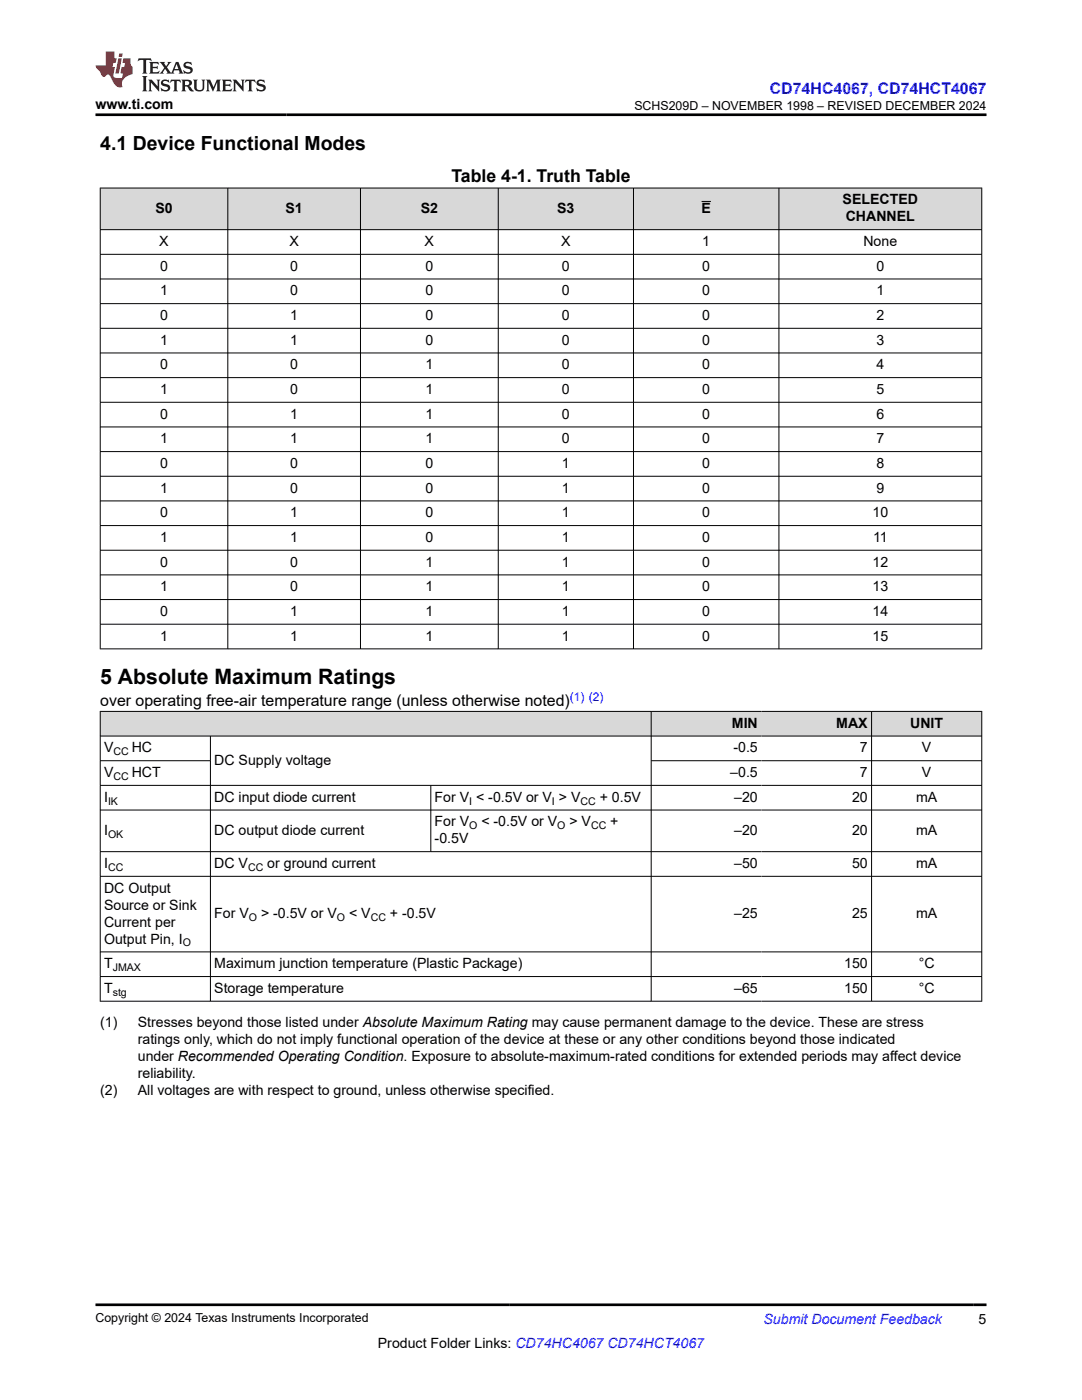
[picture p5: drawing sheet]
<svg xmlns="http://www.w3.org/2000/svg" width="216mm" height="279mm" viewBox="0 0 216 279" stroke-linecap="round" stroke-linejoin="round" font-family="sans-serif">
<defs><g id="words">
<text font-size="4.2" x="20" y="136.4">5 Absolute Maximum Ratings</text>
<text font-size="3.9" x="20" y="29.9">4.1 Device Functional Modes</text>
<text font-size="3.5" x="90.1" y="36.4">Table 4-1. Truth Table</text>
<text font-size="3.2" fill="#00f" x="153.6" y="18.7">CD74HC4067, CD74HCT4067</text>
<text font-size="3.2" x="20" y="140.9">over operating free-air temperature range (unless otherwise noted)</text>
<g font-size="2.8">
<text x="19" y="21.8">www.ti.com</text>
<text x="168.1" y="40.8">SELECTED</text>
<text x="31" y="42.5">S0</text>
<text x="57" y="42.5">S1</text>
<text x="83.9" y="42.5">S2</text>
<text x="111.2" y="42.5">S3</text>
<text x="140" y="42.5">E</text>
<text x="168.8" y="44.2">CHANNEL</text>
<text x="31.8" y="49.1">X</text>
<text x="57.8" y="49.1">X</text>
<text x="84.7" y="49.1">X</text>
<text x="112" y="49.1">X</text>
<text x="140.1" y="49.1">1</text>
<text x="172.3" y="49.1">None</text>
<text x="31.9" y="54">0</text>
<text x="31.9" y="59">1</text>
<text x="57.9" y="54">0</text>
<text x="57.9" y="59">0</text>
<text x="84.9" y="54">0</text>
<text x="84.9" y="59">0</text>
<text x="112.1" y="54">0</text>
<text x="112.1" y="59">0</text>
<text x="140.1" y="54">0</text>
<text x="140.1" y="59">0</text>
<text x="174.9" y="54">0</text>
<text x="174.9" y="59">1</text>
<text x="31.9" y="63.9">0</text>
<text x="57.9" y="63.9">1</text>
<text x="84.9" y="63.9">0</text>
<text x="112.1" y="63.9">0</text>
<text x="140.1" y="63.9">0</text>
<text x="174.9" y="63.9">2</text>
<text x="31.9" y="68.8">1</text>
<text x="57.9" y="68.8">1</text>
<text x="84.9" y="68.8">0</text>
<text x="112.1" y="68.8">0</text>
<text x="140.1" y="68.8">0</text>
<text x="174.9" y="68.8">3</text>
<text x="31.9" y="73.7">0</text>
<text x="57.9" y="73.7">0</text>
<text x="84.9" y="73.7">1</text>
<text x="112.1" y="73.7">0</text>
<text x="140.1" y="73.7">0</text>
<text x="174.9" y="73.7">4</text>
<text x="31.9" y="78.6">1</text>
<text x="31.9" y="83.6">0</text>
<text x="57.9" y="78.6">0</text>
<text x="57.9" y="83.6">1</text>
<text x="84.9" y="78.6">1</text>
<text x="84.9" y="83.6">1</text>
<text x="112.1" y="78.6">0</text>
<text x="112.1" y="83.6">0</text>
<text x="140.1" y="78.6">0</text>
<text x="140.1" y="83.6">0</text>
<text x="174.9" y="78.6">5</text>
<text x="174.9" y="83.6">6</text>
<text x="31.9" y="88.5">1</text>
<text x="57.9" y="88.5">1</text>
<text x="84.9" y="88.5">1</text>
<text x="112.1" y="88.5">0</text>
<text x="140.1" y="88.5">0</text>
<text x="174.9" y="88.5">7</text>
<text x="31.9" y="93.4">0</text>
<text x="57.9" y="93.4">0</text>
<text x="84.9" y="93.4">0</text>
<text x="112.1" y="93.4">1</text>
<text x="140.1" y="93.4">0</text>
<text x="174.9" y="93.4">8</text>
<text x="31.9" y="98.3">1</text>
<text x="57.9" y="98.3">0</text>
<text x="84.9" y="98.3">0</text>
<text x="112.1" y="98.3">1</text>
<text x="140.1" y="98.3">0</text>
<text x="174.9" y="98.3">9</text>
<text x="31.9" y="103.2">0</text>
<text x="57.9" y="103.2">1</text>
<text x="84.9" y="103.2">0</text>
<text x="112.1" y="103.2">1</text>
<text x="140.1" y="103.2">0</text>
<text x="174.1" y="103.2">10</text>
<text x="31.9" y="108.2">1</text>
<text x="31.9" y="113.1">0</text>
<text x="57.9" y="108.2">1</text>
<text x="57.9" y="113.1">0</text>
<text x="84.9" y="108.2">0</text>
<text x="84.9" y="113.1">1</text>
<text x="112.1" y="108.2">1</text>
<text x="112.1" y="113.1">1</text>
<text x="140.1" y="108.2">0</text>
<text x="140.1" y="113.1">0</text>
<text x="174.1" y="113.1">12</text>
<text x="174.2" y="108.2">11</text>
<text x="31.9" y="118">1</text>
<text x="57.9" y="118">0</text>
<text x="84.9" y="118">1</text>
<text x="112.1" y="118">1</text>
<text x="140.1" y="118">0</text>
<text x="174.1" y="118">13</text>
<text x="31.9" y="122.9">0</text>
<text x="57.9" y="122.9">1</text>
<text x="84.9" y="122.9">1</text>
<text x="112.1" y="122.9">1</text>
<text x="140.1" y="122.9">0</text>
<text x="174.1" y="122.9">14</text>
<text x="31.9" y="127.8">1</text>
<text x="57.9" y="127.8">1</text>
<text x="84.9" y="127.8">1</text>
<text x="112.1" y="127.8">1</text>
<text x="140.1" y="127.8">0</text>
<text x="174.1" y="127.8">15</text>
<text x="146" y="145.2">MIN</text>
<text x="166.9" y="145.2">MAX</text>
<text x="181.6" y="145.2">UNIT</text>
<text x="20.8" y="150.2">V</text>
<text x="20.8" y="155.1">V</text>
<text x="26.3" y="150.2">HC</text>
<text x="26.3" y="155.1">HCT</text>
<text x="42.8" y="152.6">DC Supply voltage</text>
<text x="145.7" y="155.1">–0.5</text>
<text x="146.4" y="150.2">-0.5</text>
<text x="171.6" y="150.2">7</text>
<text x="171.6" y="155.1">7</text>
<text x="184" y="150.2">V</text>
<text x="184" y="155.1">V</text>
<text x="20.8" y="160">I</text>
<text x="42.8" y="160">DC input diode current</text>
<text x="86.7" y="160">For V &lt; -0.5V or V &gt; V</text>
<text x="119.7" y="160">+ 0.5V</text>
<text x="146.5" y="160">–20</text>
<text x="170" y="160">20</text>
<text x="182.8" y="160">mA</text>
<text x="20.8" y="166.6">I</text>
<text x="42.8" y="166.6">DC output diode current</text>
<text x="86.7" y="164.9">For V</text>
<text x="96.1" y="164.9">&lt; -0.5V or V</text>
<text x="113.6" y="164.9">&gt; V</text>
<text x="121.8" y="164.9">+</text>
<text x="146.5" y="166.6">–20</text>
<text x="170" y="166.6">20</text>
<text x="182.8" y="166.6">mA</text>
<text x="20.8" y="173.2">I</text>
<text x="42.8" y="173.2">DC V</text>
<text x="53.3" y="173.2">or ground current</text>
<text x="86.7" y="168.3">-0.5V</text>
<text x="146.5" y="173.2">–50</text>
<text x="170" y="173.2">50</text>
<text x="182.8" y="173.2">mA</text>
<text x="20.8" y="178.2">DC Output</text>
<text x="20.8" y="181.5">Source or Sink</text>
<text x="20.8" y="184.9">Current per</text>
<text x="42.8" y="183.2">For V</text>
<text x="52.1" y="183.2">&gt; -0.5V or V</text>
<text x="69.7" y="183.2">&lt; V</text>
<text x="77.8" y="183.2">+ -0.5V</text>
<text x="146.5" y="183.2">–25</text>
<text x="170" y="183.2">25</text>
<text x="182.8" y="183.2">mA</text>
<text x="20.8" y="188.3">Output Pin, I</text>
<text x="20.8" y="193.2">T</text>
<text x="42.8" y="193.2">Maximum junction temperature (Plastic Package)</text>
<text x="168.4" y="193.2">150</text>
<text x="183.3" y="193.2">°C</text>
<text x="20.8" y="198.2">T</text>
<text x="42.8" y="198.2">Storage temperature</text>
<text x="146.5" y="198.2">–65</text>
<text x="168.4" y="198.2">150</text>
<text x="183.3" y="198.2">°C</text>
<text x="20" y="205">(1)</text>
<text x="27.5" y="205">Stresses beyond those listed under Absolute Maximum Rating may cause permanent damage to the device. These are stress</text>
<text x="27.5" y="208.4">ratings only, which do not imply functional operation of the device at these or any other conditions beyond those indicated</text>
<text x="27.5" y="211.7">under Recommended Operating Condition. Exposure to absolute-maximum-rated conditions for extended periods may affect device</text>
<text x="27.5" y="215.1">reliability.</text>
<text x="20" y="218.5">(2)</text>
<text x="27.5" y="218.5">All voltages are with respect to ground, unless otherwise specified.</text>
<text x="75.4" y="269">Product Folder Links: CD74HC4067 CD74HCT4067</text>
<text x="195.3" y="264.2">5</text>
</g>
<text font-size="2.8" fill="#00f" x="152.4" y="264.2">Submit Document Feedback</text>
<g font-size="2.5">
<text x="126.6" y="21.9">SCHS209D – NOVEMBER 1998 – REVISED DECEMBER 2024</text>
<text x="19" y="263.9">Copyright © 2024 Texas Instruments Incorporated</text>
</g>
<text font-size="2.4" fill="#00f" x="113.7" y="139.9">(1) (2)</text>
<g font-size="2.1">
<text x="22.6" y="150.7">CC</text>
<text x="22.6" y="155.7">CC</text>
<text x="21.6" y="160.6">IK</text>
<text x="93.6" y="160.6">I</text>
<text x="110.1" y="160.6">I</text>
<text x="115.8" y="160.6">CC</text>
<text x="21.6" y="167.2">OK</text>
<text x="93.6" y="165.5">O</text>
<text x="111.2" y="165.5">O</text>
<text x="117.9" y="165.5">CC</text>
<text x="21.6" y="173.8">CC</text>
<text x="49.5" y="173.8">CC</text>
<text x="49.7" y="183.8">O</text>
<text x="67.2" y="183.8">O</text>
<text x="74" y="183.8">CC</text>
<text x="36.5" y="188.9">O</text>
<text x="22.5" y="193.8">JMAX</text>
<text x="22.5" y="198.7">stg</text>
</g>
</g></defs>
<g fill="#d8d8d8">
<path d="M20 37.5h175.9v8.3h-175.9z" fill-rule="evenodd"/>
<path d="M20.1 37.6h25.3v8.2h-25.3z" fill-rule="evenodd"/>
<path d="M45.5 37.6h26.4v8.2h-26.4z" fill-rule="evenodd"/>
<path d="M72 37.6h27.4v8.2h-27.4z" fill-rule="evenodd"/>
<path d="M99.5 37.6h26.8v8.2h-26.8z" fill-rule="evenodd"/>
<path d="M126.5 37.6h28.9v8.2h-28.9z" fill-rule="evenodd"/>
<path d="M155.5 37.6h40.3v8.2h-40.3z" fill-rule="evenodd"/>
</g>
<g fill="none" stroke="#000" stroke-width=".2">
<path d="M19.9 37.5h176.1M20 37.5v92.1M45.5 37.5v92.1M71.9 37.5v92.1M99.4 37.5v92.1M126.4 37.5v92.1M155.4 37.5v92.1M195.9 37.5v92.1M19.9 45.8h176.1M19.9 50.8h176.1M19.9 55.7h176.1M140 40.2h1.9"/>
<path d="M19.9 60.6h176.1M19.9 65.5h176.1M19.9 70.4h176.1M19.9 75.4h176.1M19.9 80.3h176.1M19.9 85.2h176.1M19.9 90.1h176.1M19.9 95h176.1M19.9 100h176.1M19.9 104.9h176.1M19.9 109.8h176.1M19.9 114.7h176.1"/>
<path d="M19.9 119.7h176.1M19.9 124.6h176.1M19.9 129.5h176.1"/>
</g>
<g fill="#d8d8d8">
<path d="M20 142h175.9v4.9h-175.9z" fill-rule="evenodd"/>
<path d="M20.1 142h109.8v4.8h-109.8z" fill-rule="evenodd"/>
<path d="M130 142h21.9v4.8h-21.9z" fill-rule="evenodd"/>
<path d="M151.9 142h22v4.8h-22z" fill-rule="evenodd"/>
<path d="M174 142h21.8v4.8h-21.8z" fill-rule="evenodd"/>
</g>
<g fill="none" stroke="#000" stroke-width=".2">
<path d="M19.9 142h176.1M19.9 146.9h176.1M19.9 151.8h22.1M19.9 156.7h176.1M20 141.9v58M42 146.9v53M86 156.7v13.3M129.9 141.9v58M129.9 151.8h66.1M173.9 141.9v58M195.9 141.9v58M19.9 161.7h176.1"/>
<path d="M19.9 170h176.1M19.9 174.9h176.1M19.9 190h176.1M19.9 194.9h176.1M19.9 199.8h176.1"/>
</g>
<path d="M27.7 11.6l-.2 .6 .5-.2h.6v.1v2.2l-.2 .4h1l-.2-.4v-2.2v-.1h.5l.5 .2-.1-.6zM29.8 12.4l.2 .3v1.6l-.2 .4h1.9l.1-.6a1.08 1.08 0 0 1-1.3 .2v-.7h.6l.4 .2v-.7l-.4 .2h-.6v-.5l.2-.2a1 1 0 0 1 1 .3l-.1-.5zM31.8 12.4l1 1.1-1 1.2h.9l-.2-.2 .4-.8 .5 .8-.2 .2h1.6l-.2-.2 .1-.5h1l.1 .5-.1 .2h.9l-.2-.4-.8-1.9h-.5l-1 2.1-.8-1.1 .9-1h-.8l.2 .2-.5 .6-.3-.6 .1-.2zM35.2 12.8l.4 1h-.8zM36.8 12.5a.65 .65 0 0 0-.2 .7 .65 .65 0 0 0 .6 .5l.7 .1 .1 .3a.79 .79 0 0 1-.7 .4 .79 .79 0 0 1-.7-.5l.1 .7 .2-.1a.93 .93 0 0 0 1.1 0 .93 .93 0 0 0 .4-.9 1.46 1.46 0 0 0-1.2-.6l-.1-.3a1.09 1.09 0 0 1 1.2 .2l-.2-.6-.1 .1-.6-.2zM28.4 15.2l.2 .4v2.2l-.2 .4h1l-.2-.4v-2.2l.2-.4zM29.6 15.9l.2 .4v1.5l-.2 .4h.8l-.3-.4v-1.3l1.7 1.8v-2l.2-.4h-.8l.2 .2 .1 1.1-1.2-1.3zM32.3 16a.65 .65 0 0 0-.2 .8 .65 .65 0 0 0 .7 .4l.6 .2 .1 .2a.79 .79 0 0 1-.7 .4 .79 .79 0 0 1-.7-.5l.1 .7 .2-.1a.93 .93 0 0 0 1.1 .1 .93 .93 0 0 0 .4-1 1.46 1.46 0 0 0-1.2-.5l-.1-.4a1.09 1.09 0 0 1 1.2 .2l-.2-.6-.1 .1-.6-.1zM34.1 15.9l-.1 .6a.63 .63 0 0 1 .7-.3l.1 1.6-.3 .4h1l-.2-.4v-1.6a.66 .66 0 0 1 .8 .3l-.1-.6zM36.2 15.9l.2 .4v1.5l-.2 .4h.9l-.2-.2v-.7h.5l.1 .2a.79 .79 0 0 0 1.2 .6l-1-.9a.61 .61 0 0 0 .6-.6 .61 .61 0 0 0-.5-.7zM36.9 16.2h.2a.47 .47 0 0 1 .5 .1 .47 .47 0 0 1 .1 .5l-.2 .1-.6 .1zM38.5 15.9l.2 .2a2.27 2.27 0 0 0 .4 2 1.04 1.04 0 0 0 1.7-.7v-1.3l.2-.2h-.8l.2 .4v1.1a.6 .6 0 0 1-.6 .6 .6 .6 0 0 1-.6-.6v-1.1l.3-.4zM41.1 15.9l.2 .4v1.5l-.2 .4h.7l-.2-.4v-1.4l.9 1.9 .8-1.9v1.4l-.2 .4h1l-.3-.4v-1.5l.3-.4h-.8l-.7 1.5-.7-1.5zM44.3 15.9l.2 .4v1.5l-.2 .4h1.9l.1-.6a1.09 1.09 0 0 1-1.3 .2v-.7h.6l.4 .2v-.6l-.4 .2h-.6v-.6l.2-.1a1.01 1.01 0 0 1 1 .3l-.1-.6zM46.4 15.9l.3 .4v1.5l-.3 .4h.8l-.2-.4v-1.3l1.6 1.8v-2l.2-.4h-.7l.2 .2v1.1l-1.2-1.3zM49 15.9l-.1 .6a.63 .63 0 0 1 .8-.3v1.6l-.3 .4h1l-.2-.4v-1.6a.66 .66 0 0 1 .8 .3l-.1-.6zM51.4 16a.65 .65 0 0 0-.2 .8 .65 .65 0 0 0 .6 .4l.6 .2 .2 .2a.79 .79 0 0 1-.8 .4 .79 .79 0 0 1-.6-.5l.1 .7 .2-.1a.93 .93 0 0 0 1 .1 .93 .93 0 0 0 .5-1 1.46 1.46 0 0 0-1.3-.5l-.1-.4a1.09 1.09 0 0 1 1.3 .2l-.2-.6-.2 .1-.5-.1z" fill="#231f20"/>
<path d="M21.1 10.3v2.7h-2.1l.1 .4 .9 1a.95 .95 0 0 0 .9 .9 .59 .59 0 0 1 .6-.4 .59 .59 0 0 1 .5 .3l.4 .8a1.59 1.59 0 0 0 2.1 1.4 1.61 1.61 0 0 1 1-2.3l1-.3-.1-1.5a1.59 1.59 0 0 1-.4-1.7h-1.4l-.2 .9h.5l-.1 .9h-.5l-.2 .9v.3l.4 .1-.2 .9h-.6a.73 .73 0 0 1-1.1-.7l.3-1.5h-.5l.2-.9h.5l.2-.9h-.5v-1.3zM23.6 11.6l-.6 3.1h.7l.6-3.1zM23.8 10.7l-.1 .6h.7l.1-.6z" fill="#ed1c24"/>
<path d="M19 22.9h177.8M19 260.4h177.8" fill="none" stroke="#000" stroke-width=".53"/>
<use href="#words"/>
</svg>
